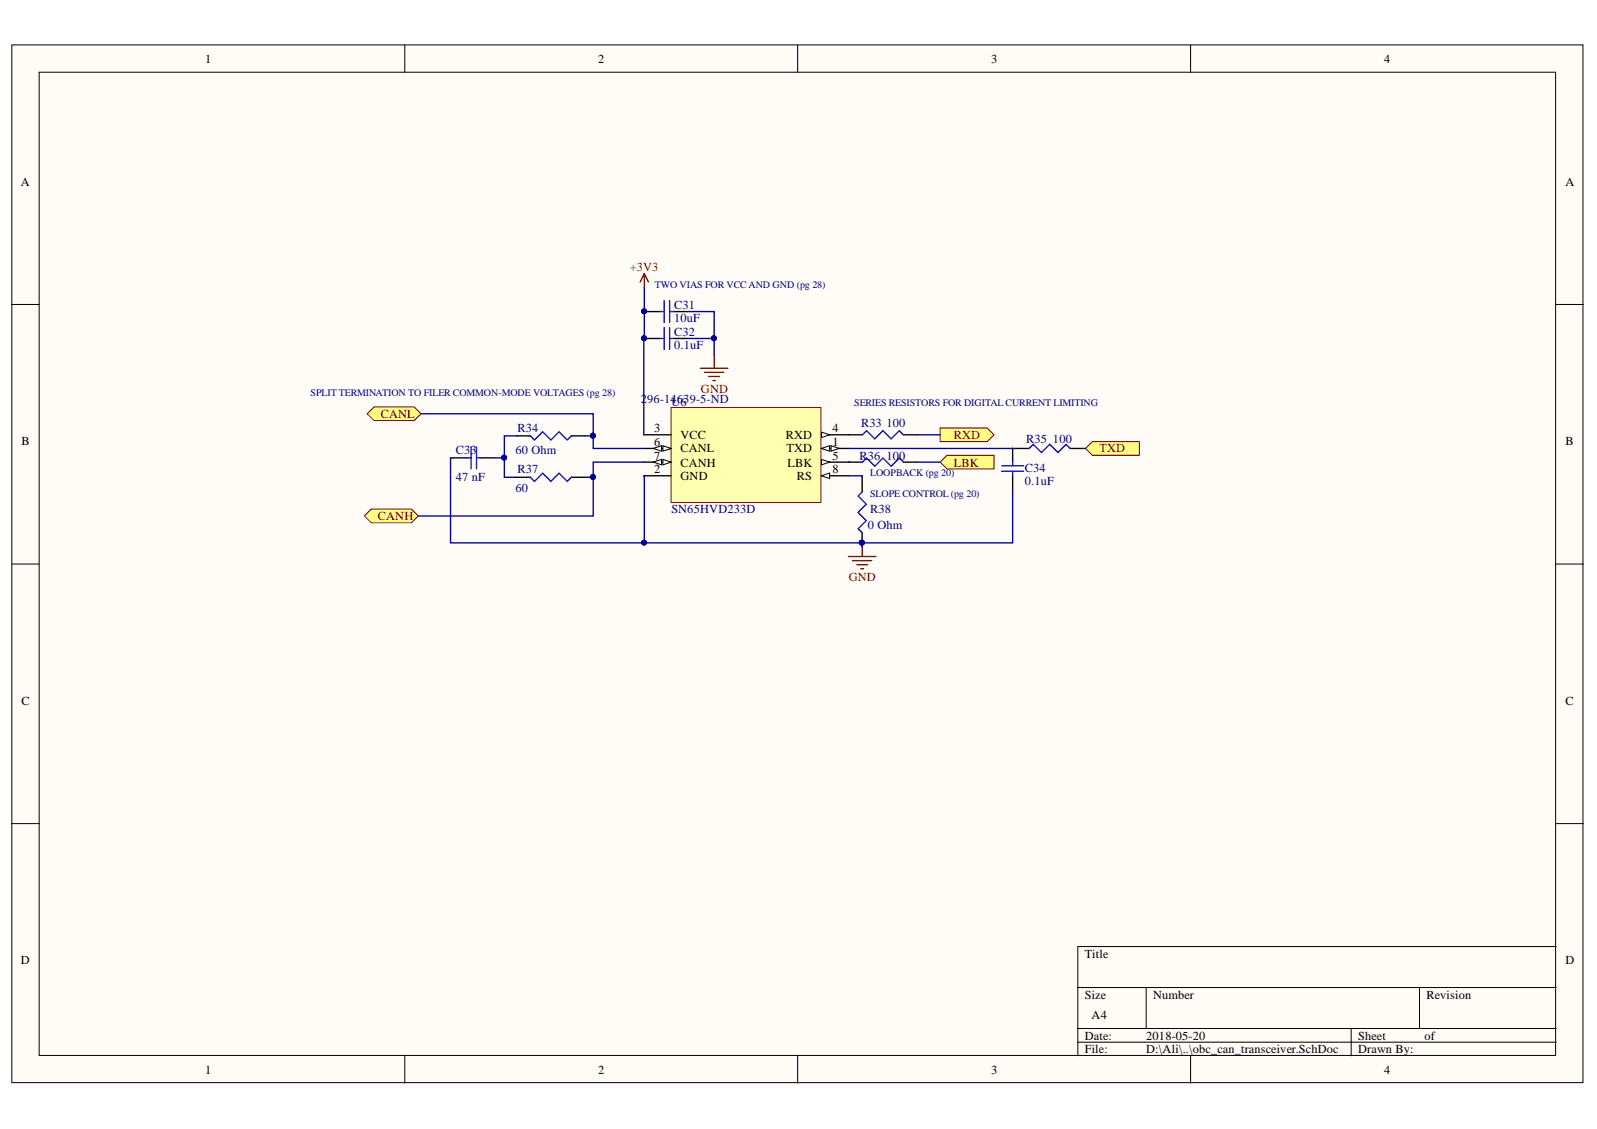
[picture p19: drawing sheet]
<svg xmlns="http://www.w3.org/2000/svg" width="297mm" height="210mm" viewBox="0 0 297 210" stroke-linecap="round" stroke-linejoin="round" font-family="sans-serif">
<defs><g id="words">
<g font-size="2.3">
<text x="38.2" y="11.7">1</text>
<text x="111.2" y="11.7">2</text>
<text x="184.3" y="11.7">3</text>
<text x="257.4" y="11.7">4</text>
<text x="3.9" y="34.5">A</text>
<text x="291.2" y="34.5">A</text>
<text x="4" y="82.8">B</text>
<text x="121.7" y="82.9">6</text>
<text x="121.7" y="80.3">3</text>
<text x="126.6" y="81.6">VCC</text>
<text x="146.2" y="81.6">RXD</text>
<text x="154.8" y="82.9">1</text>
<text x="154.8" y="80.3">4</text>
<text x="291.2" y="82.8">B</text>
<text x="121.7" y="88">2</text>
<text x="121.7" y="85.5">7</text>
<text x="126.6" y="89.3">GND</text>
<text x="126.6" y="86.7">CANH</text>
<text x="126.6" y="84.1">CANL</text>
<text x="146.3" y="84.1">TXD</text>
<text x="146.4" y="86.7">LBK</text>
<text x="148.2" y="89.3">RS</text>
<text x="154.8" y="88">8</text>
<text x="154.8" y="85.5">5</text>
<text x="4" y="131">C</text>
<text x="291.2" y="131">C</text>
<text x="3.9" y="179.3">D</text>
<text x="201.8" y="178">Title</text>
<text x="291.2" y="179.3">D</text>
<text x="201.8" y="185.7">Size</text>
<text x="214.5" y="185.7">Number</text>
<text x="265.3" y="185.7">Revision</text>
<text x="203" y="189.5">A4</text>
<text x="201.8" y="193.3">Date:</text>
<text x="201.8" y="195.8">File:</text>
<text x="213.2" y="193.3">2018-05-20</text>
<text x="213.2" y="195.8">D:\Ali\..\obc_can_transceiver.SchDoc</text>
<text x="252.6" y="193.3">Sheet</text>
<text x="252.6" y="195.8">Drawn By:</text>
<text x="264.9" y="193.3">of</text>
<text x="38.2" y="199.6">1</text>
<text x="111.2" y="199.6">2</text>
<text x="184.3" y="199.6">3</text>
<text x="257.4" y="199.6">4</text>
</g>
<g font-size="2.3" fill="#800000">
<text x="117.2" y="50.4">+3V3</text>
<text x="70.8" y="77.7">CANL</text>
<text x="130.4" y="73">GND</text>
<text x="177.4" y="81.6">RXD</text>
<text x="177.4" y="86.7">LBK</text>
<text x="204.5" y="84.1">TXD</text>
<text x="70.3" y="96.7">CANH</text>
<text x="157.9" y="108">GND</text>
</g>
<g font-size="2.3" fill="#000080">
<text x="125.4" y="59.9">10uF</text>
<text x="125.4" y="57.4">C31</text>
<text x="125.4" y="64.9">0.1uF</text>
<text x="125.4" y="62.4">C32</text>
<text x="119.2" y="75">2</text>
<text x="120.4" y="75">96-14U6639-5-ND</text>
<text x="96.3" y="80.4">R34</text>
<text x="160.1" y="79.3">R33</text>
<text x="164.9" y="79.5">100</text>
<text x="190.9" y="82.4">R35</text>
<text x="195.8" y="82.4">100</text>
<text x="84.8" y="89.4">47 nF</text>
<text x="84.8" y="84.5">C33</text>
<text x="95.9" y="84.5">60 Ohm</text>
<text x="96.3" y="87.9">R37</text>
<text x="159.9" y="85.5">R36</text>
<text x="164.9" y="85.5">100</text>
<text x="190.6" y="87.7">C34</text>
<text x="95.9" y="91.4">60</text>
<text x="124.9" y="95.4">SN65HVD233D</text>
<text x="161.8" y="95.4">R38</text>
<text x="190.6" y="90.2">0.1uF</text>
<text x="161.4" y="98.3">0 Ohm</text>
</g>
<g font-size="1.9" fill="#000080">
<text x="121.8" y="53.5">TWO VIAS FOR VCCAND GND (pg 28)</text>
<text x="57.8" y="73.6">SPLIT TERMINATION TO FILER COMMON-MODE VOLTAGES (pg 28)</text>
<text x="158.9" y="75.5">SERIES RESISTORS FOR DIGITAL CURRENT LIMITING</text>
<text x="161.8" y="88.5">LOOPBACK (pg 20)</text>
<text x="161.8" y="92.5">SLOPE CONTROL (pg 20)</text>
</g>
</g></defs>
<g fill="#fffcf8" stroke="#000" stroke-width=".19">
<path d="M2.2 8.3h292.2v193h-292.2z"/>
<path d="M7.3 13.4h282v182.8h-282z"/>
</g>
<g fill="none" stroke="#000" stroke-width=".19">
<path d="M75.3 8.3v5.1M148.4 8.3v5.1M221.4 8.3v5.1M2.2 56.6h5.1M289.4 56.6h5.1M2.2 104.9h5.1M289.4 104.9h5.1M2.2 153.1h5.1M289.4 153.1h5.1M289.4 176h-88.9v20.3M75.3 196.3v5.1M148.4 196.3v5.1"/>
<path d="M200.5 183.6h88.9M200.5 191.2h88.9M200.5 193.8h88.9M213.2 183.6v7.6M221.4 196.3v5.1M251.3 191.2v5.1M264 183.6v7.6"/>
</g>
<path d="M124.8 75.8h27.9v17.6h-27.9z" fill="#ffffb0" stroke="#800000" stroke-width=".19"/>
<path d="M152.8 88.5h5.1" fill="none" stroke="#000" stroke-width=".25"/>
<path d="M152.8 88.5l1.5-.6v1.1z" fill="#fffcf8"/>
<path d="M152.8 88.5l1.5-.6v1.1z" fill="none" stroke="#000" stroke-width=".19"/>
<path d="M152.8 85.9h5.1" fill="none" stroke="#000" stroke-width=".25"/>
<path d="M152.8 85.4l1.5 .5-1.5 .5z" fill="#fffcf8"/>
<path d="M152.8 85.4l1.5 .5-1.5 .5z" fill="none" stroke="#000" stroke-width=".19"/>
<path d="M152.8 83.4h5.1" fill="none" stroke="#000" stroke-width=".25"/>
<path d="M152.8 83.4l1.5-.5v1z" fill="#fffcf8"/>
<path d="M152.8 83.4l1.5-.5v1z" fill="none" stroke="#000" stroke-width=".19"/>
<path d="M154.6 82.9l1.5 .5-1.5 .5z" fill="#fffcf8"/>
<path d="M154.6 82.9l1.5 .5-1.5 .5z" fill="none" stroke="#000" stroke-width=".19"/>
<path d="M152.8 80.8h5.1" fill="none" stroke="#000" stroke-width=".25"/>
<path d="M152.8 80.3l1.5 .5-1.5 .5z" fill="#fffcf8"/>
<path d="M152.8 80.3l1.5 .5-1.5 .5z" fill="none" stroke="#000" stroke-width=".19"/>
<path d="M119.7 88.5h5.1M119.7 85.9h5.1" fill="none" stroke="#000" stroke-width=".25"/>
<path d="M123.3 85.4l1.5 .5-1.5 .5z" fill="#fffcf8"/>
<path d="M123.3 85.4l1.5 .5-1.5 .5z" fill="none" stroke="#000" stroke-width=".19"/>
<path d="M121.5 85.9l1.5-.5v1z" fill="#fffcf8"/>
<path d="M121.5 85.9l1.5-.5v1z" fill="none" stroke="#000" stroke-width=".19"/>
<path d="M119.7 83.4h5.1" fill="none" stroke="#000" stroke-width=".25"/>
<path d="M123.3 82.9l1.5 .5-1.5 .5z" fill="#fffcf8"/>
<path d="M123.3 82.9l1.5 .5-1.5 .5z" fill="none" stroke="#000" stroke-width=".19"/>
<path d="M121.5 83.4l1.5-.5v1z" fill="#fffcf8"/>
<path d="M121.5 83.4l1.5-.5v1z" fill="none" stroke="#000" stroke-width=".19"/>
<path d="M119.7 80.8h5.1" fill="none" stroke="#000" stroke-width=".25"/>
<g fill="#ffff80" stroke="#800000" stroke-width=".19">
<path d="M174.9 79.6h8.7l1.3 1.2-1.3 1.3h-8.7z" fill-rule="evenodd"/>
<path d="M201.9 83.4l1.3-1.3h8.7v2.5h-8.7z" fill-rule="evenodd"/>
<path d="M174.9 85.9l1.2-1.3h8.8v2.6h-8.8z" fill-rule="evenodd"/>
</g>
<path d="M120.2 57.9h2.6M125.3 57.9h2.6M120.2 62.9h2.6M125.3 62.9h2.6M84.3 85.1h2.5M89.4 85.1h2.5M96.1 81h2.5M96.1 88.7h2.5M106.3 81h2.5M106.3 88.7h2.5M160.4 88.9v2.6M160.4 99.1v2.5" fill="none" stroke="#000" stroke-width=".25"/>
<g fill="none" stroke="#00f" stroke-width=".25">
<path d="M122.8 57.9h.7M123.5 55.9v4.1M124.5 55.9v4.1M124.5 57.9h.8M122.8 62.9h.7M123.5 60.9v4.1M124.5 60.9v4.1M124.5 62.9h.8M86.8 85.1h.8M87.6 83.1v4.1M88.6 83.1v4.1M88.6 85.1h.8"/>
<path d="M98.6 81l.8 .8 1.5-1.5 1.6 1.5 1.5-1.5 1.5 1.5 .8-.8M98.6 88.7l.8 .8 1.5-1.5 1.6 1.5 1.5-1.5 1.5 1.5 .8-.8M160.4 91.5l-.8 .7 1.5 1.5-1.5 1.6 1.5 1.5-1.5 1.5 .8 .8"/>
</g>
<path d="M157.8 103.5h5.1M158.6 104.2h3.5M159.3 105h2.1M160.1 105.8h.5M160.4 100.9v2.6" fill="none" stroke="#800000" stroke-width=".25"/>
<circle cx="160.3" cy="100.9" r=".46" fill="#000080" stroke="#000080" stroke-width=".19"/>
<g fill="#ffff80" stroke="#800000" stroke-width=".19">
<path d="M68.3 76.9l1.3-1.2h7.4l1.3 1.2-1.3 1.3h-7.4z" fill-rule="evenodd"/>
<path d="M67.8 95.9l1.3-1.2h7.4l1.3 1.2-1.3 1.3h-7.4z" fill-rule="evenodd"/>
</g>
<path d="M119.8 50.9l-.7 1.5M119.8 50.9l.8 1.5M119.8 50.9v2.5M130.3 68.5h5.1M131.1 69.2h3.5M131.8 70h2M132.6 70.8h.5M132.8 65.9v2.6" fill="none" stroke="#800000" stroke-width=".25"/>
<path d="M157.9 85.9h2.5M157.9 80.8h2.5M168 85.9h2.6M168 80.8h2.6M188.3 83.3v2.5M188.3 88.4v2.5M188.9 83.4h2.5M199.1 83.4h2.5" fill="none" stroke="#000" stroke-width=".25"/>
<path d="M160.4 85.9l.8-.7 1.5 1.5 1.5-1.5 1.6 1.5 1.5-1.5 .7 .7M160.4 80.8l.8-.7 1.5 1.5 1.5-1.5 1.6 1.5 1.5-1.5 .7 .7M186.3 86.6h4.1M186.3 87.6h4.1M188.3 85.8v.8M188.3 87.6v.8M191.4 83.4l.8-.8 1.5 1.5 1.5-1.5 1.6 1.5 1.5-1.5 .8 .8" fill="none" stroke="#00f" stroke-width=".25"/>
<g fill="none" stroke="#000080" stroke-width=".25">
<path d="M119.8 53.4v4.5h.4M119.8 57.9v5h.4M127.9 57.9h4.9v5M78.3 76.9h32v4.1M119.8 62.9h-.1v17.9M127.9 62.9h4.9v3M84.3 85.1h-.5v15.8h36M93.8 85.1v3.6h2.3M96.1 81h-2.3v4.1h-1.9M108.8 81h1.5v2.4h9.4M110.3 88.7v7.2h-32.5M119.7 85.9h-9.4v2.8h-1.5"/>
<path d="M119.7 88.5h.1v12.4h40.6v.7M157.9 88.5h2.5v.4M157.9 85.9h.1M157.9 83.4h31M170.6 80.8h4.3M170.6 85.9h4.3M188.3 90.9v10h-27.9M201.6 83.4h.3"/>
</g>
<g fill="#000080" stroke="#000080" stroke-width=".19">
<circle cx="110.3" cy="81" r=".46"/>
<circle cx="110.3" cy="88.7" r=".46"/>
<circle cx="93.8" cy="85.1" r=".46"/>
<circle cx="119.8" cy="57.9" r=".46"/>
<circle cx="119.8" cy="62.9" r=".46"/>
<circle cx="132.8" cy="62.9" r=".46"/>
<circle cx="119.8" cy="100.9" r=".46"/>
<circle cx="160.3" cy="100.9" r=".46"/>
</g>
<use href="#words"/>
</svg>
